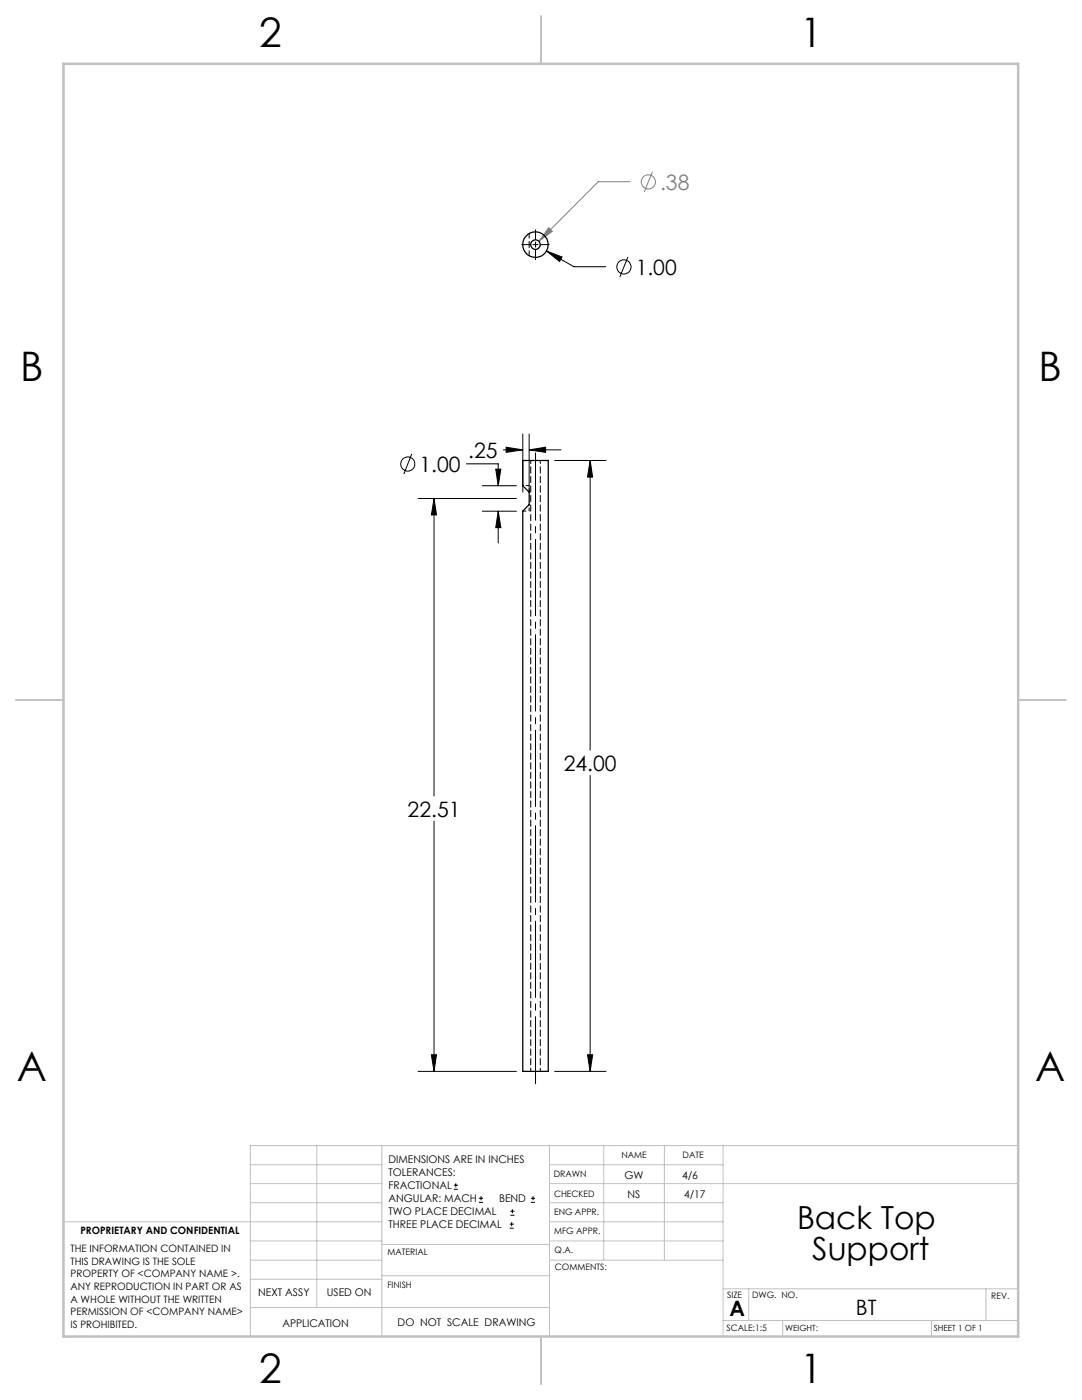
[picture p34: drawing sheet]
<svg xmlns="http://www.w3.org/2000/svg" width="216mm" height="279mm" viewBox="0 0 216 279" stroke-linecap="round" stroke-linejoin="round" font-family="sans-serif">
<defs><g id="words">
<g font-size="8.1">
<text x="51.7" y="9.3">2</text>
<text x="159.7" y="9.3">1</text>
<text x="4" y="76">B</text>
<text x="207.2" y="76">B</text>
<text x="3.3" y="215.7">A</text>
<text x="206.5" y="215.7">A</text>
<text x="51.7" y="276">2</text>
<text x="159.7" y="276">1</text>
</g>
<g font-size="6.3">
<text x="159" y="245.4">Back Top</text>
<text x="162.1" y="251.4">Support</text>
</g>
<text font-size="4.2" fill="#808080" x="131.7" y="37.8">.38</text>
<g font-size="4.2">
<text x="126.8" y="54.8">1.00</text>
<text x="83.7" y="94.1">1.00</text>
<text x="93.4" y="91.4">.25</text>
<text x="112.5" y="153.8">24.00</text>
<text x="81.3" y="163">22.51</text>
<text x="145.6" y="262.7">A</text>
<text x="170.8" y="262.4">BT</text>
</g>
<g font-size="2.1">
<text x="77.5" y="232.2">DIMENSIONS ARE IN INCHES</text>
<text x="77.5" y="234.7">TOLERANCES:</text>
<text x="77.5" y="237.3">FRACTIONAL</text>
<text x="77.5" y="239.9">ANGULAR: MACH</text>
<text x="99.6" y="239.9">BEND</text>
<text x="124.6" y="235.2">GW</text>
<text x="125.2" y="239">NS</text>
<text x="136.1" y="235.2">4/6</text>
<text x="136.5" y="239">4/17</text>
<text x="77.5" y="242.5">TWO PLACE DECIMAL</text>
<text x="77.5" y="245.1">THREE PLACE DECIMAL</text>
<text x="51.5" y="258.7">NEXT ASSY</text>
<text x="65.2" y="258.6">USED ON</text>
<text x="56.3" y="264.8">APPLICATION</text>
<text x="79.3" y="264.6">DO NOT SCALE DRAWING</text>
</g>
<g font-size="2">
<text x="14.1" y="249.9">THE INFORMATION CONTAINED IN</text>
<text x="16" y="246.3">PROPRIETARY AND CONFIDENTIAL</text>
<text x="14.1" y="252.4">THIS DRAWING IS THE SOLE</text>
<text x="14.1" y="254.9">PROPERTY OF &lt;COMPANY NAME &gt;.</text>
<text x="14.1" y="257.4">ANY REPRODUCTION IN PART OR AS</text>
<text x="14.1" y="260">A WHOLE WITHOUT THE WRITTEN</text>
<text x="14.1" y="262.5">PERMISSION OF &lt;COMPANY NAME&gt;</text>
<text x="14.1" y="265">IS PROHIBITED.</text>
</g>
<g font-size="1.8">
<text x="124" y="231.1">NAME</text>
<text x="136.2" y="231.1">DATE</text>
<text x="110.5" y="234.8">DRAWN</text>
<text x="110.5" y="238.9">CHECKED</text>
<text x="110.6" y="242.5">ENG APPR.</text>
<text x="77.3" y="250.5">MATERIAL</text>
<text x="110.6" y="246.3">MFG APPR.</text>
<text x="110.7" y="250">Q.A.</text>
<text x="77.3" y="257">FINISH</text>
<text x="110.7" y="253.5">COMMENTS:</text>
<text x="145.1" y="259">SIZE</text>
<text x="150.1" y="259.1">DWG. NO.</text>
<text x="197.8" y="259.2">REV.</text>
<text x="145" y="265.7">SCALE:1:5</text>
</g>
<g font-size="1.7">
<text x="156.7" y="265.7">WEIGHT:</text>
<text x="186.3" y="265.7">SHEET 1 OF 1</text>
</g>
</g></defs>
<g fill="none" stroke="#000" stroke-width=".2">
<path d="M104.1 48.8h1.7M106.3 48.8h1.1M106.9 45.9v1.9M106.9 48.3v1M106.9 49.8v2M107.8 48.8h1.8M109 50.1l3.1 1.2-.4 .9zM109 50.1l5.5 3.1h6.4M125.3 51.3l-1.6 4M82.2 90.6l-1.6 4M83.4 99.5h19.6M86.6 99.5l.5 3.3h-1z"/>
<path d="M86.6 99.5v59.4M93.1 92.6h6.3v4.3M96.2 96.9h6.8M98.9 93.6h1l-.5 3.3zM100.4 89.8h3.9M101 89.3l3.3 .5-3.3 .5zM104.3 86.6v11.6M105.6 89.8l3.3-.5v1zM105.6 86.6v11.6M105.6 89.8h6.3M110.7 91.9h10.2M117.8 91.9l.5 3.3h-1.1z"/>
<path d="M117.8 91.9v57.8M96.2 102h6.8M99.4 102l.5 3.3h-1zM99.4 102v6.4M117.8 154.8v59M86.6 163.9v49.9M83.4 213.8h19.6M86.1 210.5h1l-.5 3.3zM110.7 213.8h10.2M117.2 210.5h1.1l-.5 3.3zM90.6 237.3h.8M90.6 236.5h.8"/>
<path d="M90.9 236.1v.9M95.6 240h.8M95.6 239.1h.8M96 238.7v.8M105.9 240h.9M105.9 239.1h.9M106.4 238.7v.8M101.7 245.1h.8M101.7 244.3h.8M101.8 242.5h.9M101.8 241.7h.9M102.1 243.9v.8"/>
<path d="M102.2 241.3v.8"/>
<circle cx="124.5" cy="53.3" r="1.41"/>
<circle cx="81.4" cy="92.6" r="1.4"/>
</g>
<g fill="none" stroke="#808080" stroke-width=".2">
<path d="M125.7 36.3h-6.3l-11.9 11.9M130.2 34.3l-1.6 4M109.5 45.4l.7 .8-2.7 2z"/>
<circle cx="129.4" cy="36.3" r="1.41"/>
</g>
<path d="M106.9 216.3v-125.9" fill="none" stroke="#000" stroke-width=".2" stroke-dasharray="15.2 1.3 1.3 1.3" stroke-dashoffset="1.8"/>
<g fill="none" stroke="#c0c0c0" stroke-width=".2">
<path d="M50 232.4h26.2M50 236.2h26.2M63.2 228.6v32.3M76.2 228.6v38.1M109.6 228.6v38.1M109.6 232.4h34.7M109.6 236.2h93.6M120.5 228.6v22.9M132.6 228.6v22.9M144.3 228.6v38.1M203.2 228.6h-153.2v38.1M12.7 243.8h63.5"/>
<path d="M50 251.5h26.2M50 240h26.2M50 247.7h26.2M50 255.3h26.2M76.2 254.6h33.4M76.2 248.4h33.4M109.6 251.5h34.7M109.6 243.8h34.7M109.6 240h34.7M109.6 247.7h34.7M144.3 257.2h58.9M149.4 257.2v6.3"/>
<path d="M196.7 257.2v6.3M50 260.9h59.6M144.3 263.5h58.9M156.2 263.5v3.2M185.9 263.5v3.2"/>
</g>
<path d="M108 3.2v9.5M3.1 139.7h9.6M203.2 139.7h9.5M108 266.7v9.6" fill="none" stroke="#c0c0c0" stroke-width=".25"/>
<path d="M12.7 12.7h190.5v254h-190.5z" fill="none" stroke="#c0c0c0" stroke-width=".5"/>
<path d="M117.2 210.5h1.1l-.5 3.3zM117.8 91.9l.5 3.3h-1.1zM98.9 93.6h1l-.5 3.3zM99.4 102l.5 3.3h-1zM86.6 99.5l.5 3.3h-1zM86.1 210.5h1l-.5 3.3zM101 89.3l3.3 .5-3.3 .5zM105.6 89.8l3.3-.5v1zM109 50.1l2.7 2.1 .4-.9z" fill="#000"/>
<path d="M109.5 45.4l.7 .8-2.7 2z" fill="#808080"/>
<g fill="none" stroke="#000" stroke-width=".25">
<path d="M104.3 91.9h5.1v121.9h-5.1v-111.8l1.3-1.2v-2.6l-1.3-1.3z"/>
<circle cx="106.8" cy="48.8" r=".96"/>
<circle cx="106.9" cy="48.8" r="2.54"/>
</g>
<path d="M105.6 98.2v-1.3M105.6 96.9h-1.3M105.9 91.9v121.9M104.3 102h1.3M105.6 102v-1.3M107.8 213.8v-121.9" fill="none" stroke="#000" stroke-width=".2" stroke-dasharray="1.3 .6" stroke-dashoffset=".6"/>
<path d="M105.6 51v-4.4" fill="none" stroke="#000" stroke-width=".2" stroke-dasharray="1.3 .6" stroke-dashoffset=".3"/>
<use href="#words"/>
</svg>
